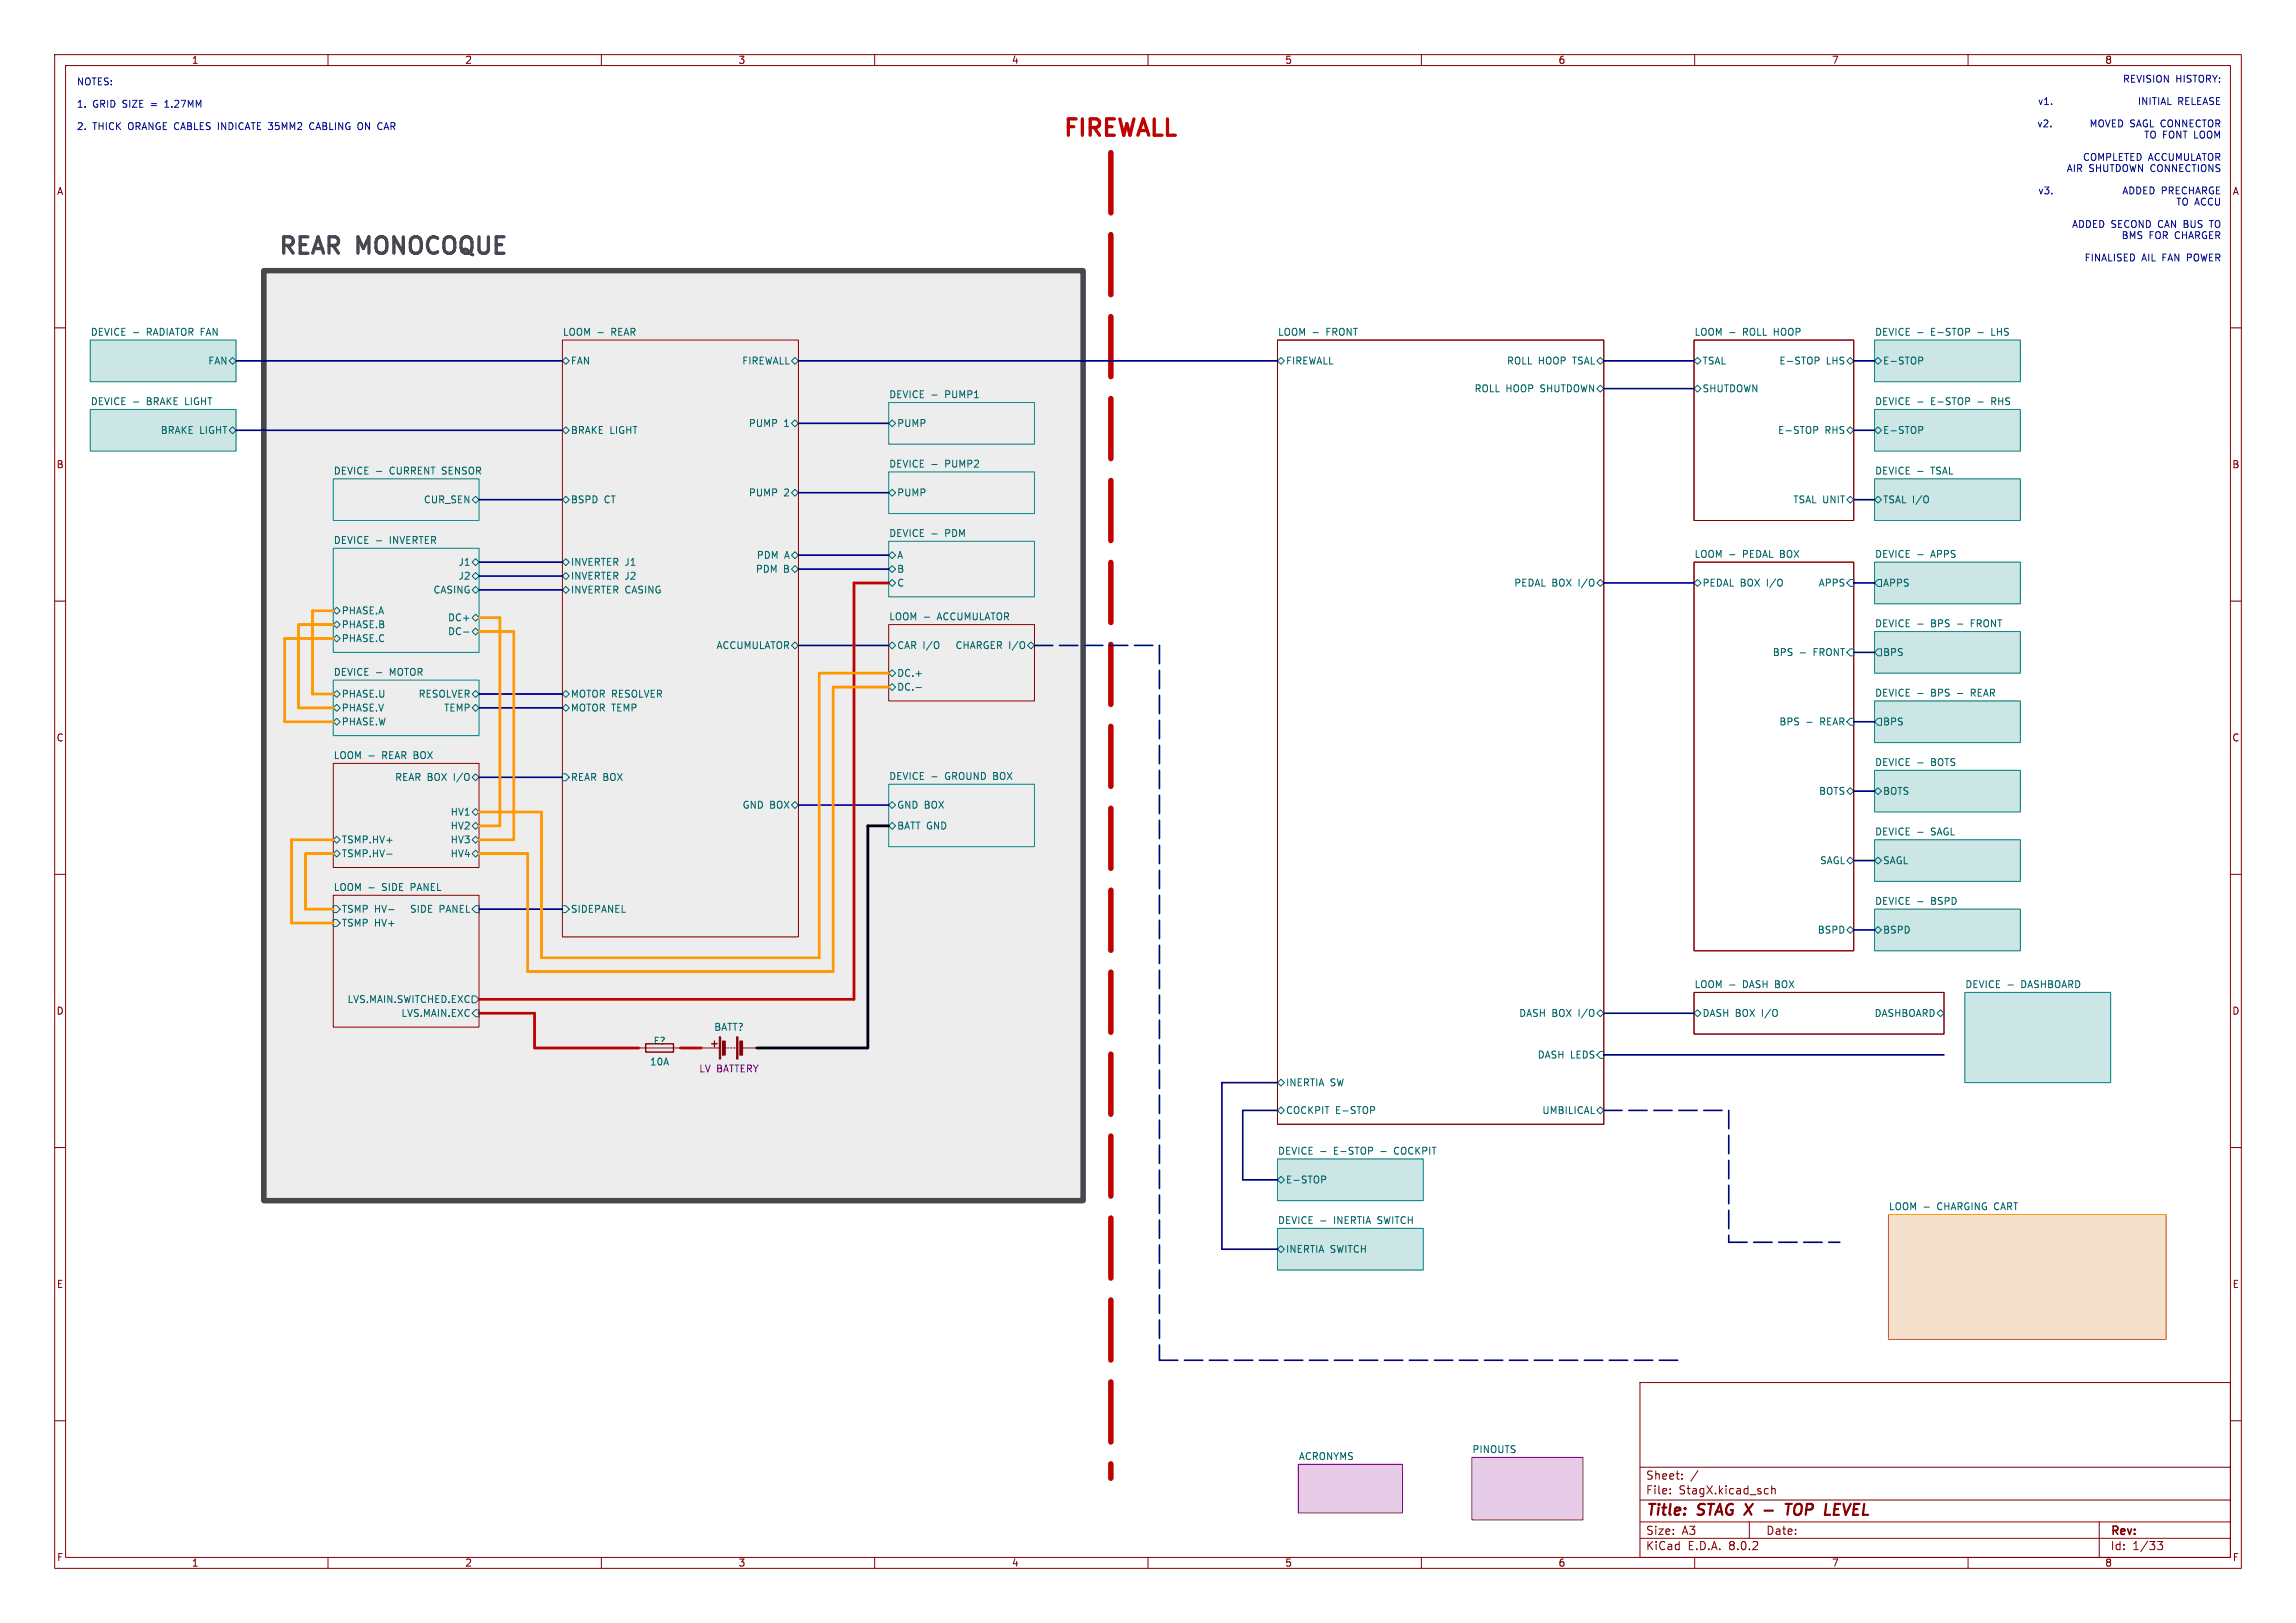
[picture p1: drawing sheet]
<svg xmlns="http://www.w3.org/2000/svg" width="420mm" height="297mm" viewBox="0 0 420 297" stroke-linecap="round" stroke-linejoin="round" font-family="sans-serif">
<defs><g id="words">
<text font-size="4.2" fill="#c20000" x="194.3" y="25.2">FIREWALL</text>
<g font-size="4.2" fill="#484848">
<text x="50.8" y="46.7">REAR</text>
<text x="65.6" y="46.7">MONOCOQUE</text>
</g>
<g font-size="2.8" fill="#840000">
<text x="301" y="277.9">Title:</text>
<text x="310.6" y="277.9">STAG X</text>
<text x="329.1" y="277.9">TOP</text>
<text x="337.1" y="277.9">LEVEL</text>
</g>
<g font-size="2.1" fill="#840000">
<text x="301" y="273.7">File:</text>
<text x="301" y="271">Sheet:</text>
<text x="307.1" y="273.7">StagX.kicad_sch</text>
<text x="301" y="281.1">Size:</text>
<text x="307.6" y="281.1">A3</text>
<text x="323" y="281.1">Date:</text>
<text x="386" y="281.3">Rev:</text>
<text x="301" y="283.9">KiCad</text>
<text x="308.7" y="283.9">E.D.A.</text>
<text x="316.3" y="283.9">8.0.2</text>
<text x="386" y="283.9">Id:</text>
<text x="390.1" y="283.9">1/33</text>
</g>
<g font-size="1.8" fill="#840000">
<text x="35" y="11.9">1</text>
<text x="85" y="11.9">2</text>
<text x="135" y="11.9">3</text>
<text x="185" y="11.9">4</text>
<text x="235" y="11.9">5</text>
<text x="285" y="11.9">6</text>
<text x="335" y="11.9">7</text>
<text x="385" y="11.9">8</text>
<text x="10.3" y="35.9">A</text>
<text x="408.3" y="35.9">A</text>
<text x="10.3" y="85.9">B</text>
<text x="408.2" y="85.9">B</text>
<text x="10.3" y="135.9">C</text>
<text x="408.2" y="135.9">C</text>
<text x="10.3" y="185.9">D</text>
<text x="408.2" y="185.9">D</text>
<text x="10.3" y="235.9">E</text>
<text x="408.3" y="235.9">E</text>
<text x="10.3" y="285.9">F</text>
<text x="35" y="286.9">1</text>
<text x="85" y="286.9">2</text>
<text x="135" y="286.9">3</text>
<text x="185" y="286.9">4</text>
<text x="235" y="286.9">5</text>
<text x="285" y="286.9">6</text>
<text x="335" y="286.9">7</text>
<text x="385" y="286.9">8</text>
<text x="408.3" y="285.9">F</text>
</g>
<g font-size="1.8" fill="#0000c2">
<text x="14" y="15.7">NOTES:</text>
<text x="391.7" y="15.4">REVISION</text>
<text x="401.4" y="15.4">HISTORY:</text>
<text x="14" y="19.8">1.</text>
<text x="14" y="23.9">2.</text>
<text x="17" y="19.8">GRID SIZE</text>
<text x="17" y="23.9">THICK</text>
<text x="23.6" y="23.9">ORANGE CABLES INDICATE 35MM2</text>
<text x="27.9" y="19.8">=</text>
<text x="30.6" y="19.8">1.27MM</text>
<text x="57.5" y="23.9">CABLING</text>
<text x="66.6" y="23.9">ON CAR</text>
<text x="372.6" y="23.6">v2.</text>
<text x="372.7" y="19.5">v1.</text>
<text x="383.6" y="23.6">MOVED SAGL CONNECTOR</text>
<text x="394.2" y="19.5">INITIAL</text>
<text x="401.6" y="19.5">RELEASE</text>
<text x="383.6" y="29.8">COMPLETED ACCUMULATOR</text>
<text x="396.6" y="25.7">TO FONT LOOM</text>
<text x="372.8" y="35.9">v3.</text>
<text x="380" y="31.8">AIR SHUTDOWN CONNECTIONS</text>
<text x="390.8" y="35.9">ADDED PRECHARGE</text>
<text x="403.5" y="37.9">TO ACCU</text>
<text x="381.2" y="42">ADDED SECOND CAN BUS</text>
<text x="391.9" y="44.1">BMS</text>
<text x="397" y="44.1">FOR CHARGER</text>
<text x="383.5" y="48.2">FINALISED</text>
<text x="394" y="48.2">AIL FAN POWER</text>
</g>
<g font-size="1.8" fill="#006464">
<text x="16.5" y="61.5">DEVICE -</text>
<text x="27" y="61.5">RADIATOR FAN</text>
<text x="102.9" y="61.5">LOOM -</text>
<text x="111.9" y="61.5">REAR</text>
<text x="233.7" y="61.5">LOOM -</text>
<text x="242.7" y="61.5">FRONT</text>
<text x="309.9" y="61.5">LOOM -</text>
<text x="318.9" y="61.5">ROLL HOOP</text>
<text x="342.9" y="61.5">DEVICE -</text>
<text x="353.3" y="61.5">E-STOP</text>
<text x="362" y="61.5">-</text>
<text x="364.8" y="61.5">LHS</text>
<text x="38" y="66.9">FAN</text>
<text x="104.3" y="66.9">FAN</text>
<text x="135.7" y="66.9">FIREWALL</text>
<text x="235.1" y="66.9">FIREWALL</text>
<text x="269.6" y="72">ROLL HOOP SHUTDOWN</text>
<text x="275.6" y="66.9">ROLL HOOP TSAL</text>
<text x="311.3" y="66.9">TSAL</text>
<text x="311.3" y="72">SHUTDOWN</text>
<text x="325.4" y="66.9">E-STOP</text>
<text x="334.1" y="66.9">LHS</text>
<text x="344.4" y="66.9">E-STOP</text>
<text x="16.5" y="74.2">DEVICE -</text>
<text x="27" y="74.2">BRAKE LIGHT</text>
<text x="162.6" y="72.9">DEVICE -</text>
<text x="173" y="72.9">PUMP1</text>
<text x="342.9" y="74.2">DEVICE -</text>
<text x="353.3" y="74.2">E-STOP</text>
<text x="362" y="74.2">-</text>
<text x="364.8" y="74.2">RHS</text>
<text x="29.3" y="79.6">BRAKE LIGHT</text>
<text x="104.3" y="79.6">BRAKE LIGHT</text>
<text x="136.9" y="78.3">PUMP</text>
<text x="143.4" y="78.3">1</text>
<text x="164" y="78.3">PUMP</text>
<text x="325.2" y="79.6">E-STOP</text>
<text x="333.8" y="79.6">RHS</text>
<text x="344.4" y="79.6">E-STOP</text>
<text x="61" y="86.9">DEVICE -</text>
<text x="71.4" y="86.9">CURRENT SENSOR</text>
<text x="162.6" y="85.6">DEVICE -</text>
<text x="173" y="85.6">PUMP2</text>
<text x="342.9" y="86.9">DEVICE -</text>
<text x="353.3" y="86.9">TSAL</text>
<text x="77.4" y="92.3">CUR_SEN</text>
<text x="104.3" y="92.3">BSPD</text>
<text x="110.5" y="92.3">CT</text>
<text x="136.9" y="91">PUMP</text>
<text x="143.4" y="91">2</text>
<text x="164" y="91">PUMP</text>
<text x="327.9" y="92.3">TSAL UNIT</text>
<text x="344.4" y="92.3">TSAL I/O</text>
<text x="61" y="99.6">DEVICE -</text>
<text x="71.4" y="99.6">INVERTER</text>
<text x="162.6" y="98.3">DEVICE -</text>
<text x="173" y="98.3">PDM</text>
<text x="83.8" y="103.7">J1</text>
<text x="83.8" y="106.3">J2</text>
<text x="104.3" y="103.7">INVERTER J1</text>
<text x="104.3" y="106.3">INVERTER J2</text>
<text x="138.2" y="105">PDM B</text>
<text x="138.3" y="102.5">PDM A</text>
<text x="164" y="107.5">C</text>
<text x="164" y="105">B</text>
<text x="164" y="102.5">A</text>
<text x="276.9" y="107.5">PEDAL BOX</text>
<text x="288.8" y="107.5">I/O</text>
<text x="309.9" y="102.2">LOOM -</text>
<text x="311.3" y="107.5">PEDAL BOX</text>
<text x="318.9" y="102.2">PEDAL BOX</text>
<text x="323.3" y="107.5">I/O</text>
<text x="332.6" y="107.5">APPS</text>
<text x="342.9" y="102.2">DEVICE -</text>
<text x="344.4" y="107.5">APPS</text>
<text x="353.3" y="102.2">APPS</text>
<text x="62.4" y="112.6">PHASE.A</text>
<text x="79.2" y="108.8">CASING</text>
<text x="81.9" y="113.9">DC+</text>
<text x="104.3" y="108.8">INVERTER CASING</text>
<text x="162.6" y="113.6">LOOM -</text>
<text x="171.6" y="113.6">ACCUMULATOR</text>
<text x="62.4" y="115.2">PHASE.B</text>
<text x="62.4" y="117.7">PHASE.C</text>
<text x="81.9" y="116.4">DC-</text>
<text x="131" y="119">ACCUMULATOR</text>
<text x="164" y="119">CAR I/O</text>
<text x="174.7" y="119">CHARGER I/O</text>
<text x="342.9" y="114.9">DEVICE -</text>
<text x="353.3" y="114.9">BPS</text>
<text x="358.3" y="114.9">-</text>
<text x="361" y="114.9">FRONT</text>
<text x="61" y="123.7">DEVICE -</text>
<text x="71.4" y="123.7">MOTOR</text>
<text x="164" y="124.1">DC.+</text>
<text x="324.2" y="120.2">BPS</text>
<text x="331.8" y="120.2">FRONT</text>
<text x="344.4" y="120.2">BPS</text>
<text x="62.4" y="130.4">PHASE.V</text>
<text x="62.4" y="127.9">PHASE.U</text>
<text x="76.5" y="127.9">RESOLVER</text>
<text x="81.1" y="130.4">TEMP</text>
<text x="104.3" y="127.9">MOTOR RESOLVER</text>
<text x="104.3" y="130.4">MOTOR TEMP</text>
<text x="164" y="126.6">DC.-</text>
<text x="342.9" y="127.6">DEVICE -</text>
<text x="353.3" y="127.6">BPS</text>
<text x="358.3" y="127.6">-</text>
<text x="361" y="127.6">REAR</text>
<text x="62.4" y="132.9">PHASE.W</text>
<text x="325.4" y="132.9">BPS</text>
<text x="333.1" y="132.9">REAR</text>
<text x="344.4" y="132.9">BPS</text>
<text x="61" y="139">LOOM -</text>
<text x="70" y="139">REAR BOX</text>
<text x="72.2" y="143.1">REAR BOX</text>
<text x="83.1" y="143.1">I/O</text>
<text x="104.3" y="143.1">REAR BOX</text>
<text x="162.6" y="142.8">DEVICE -</text>
<text x="173" y="142.8">GROUND BOX</text>
<text x="342.9" y="140.3">DEVICE -</text>
<text x="353.3" y="140.3">BOTS</text>
<text x="82.3" y="149.5">HV1</text>
<text x="135.7" y="148.2">GND BOX</text>
<text x="164" y="148.2">GND BOX</text>
<text x="332.6" y="145.6">BOTS</text>
<text x="344.4" y="145.6">BOTS</text>
<text x="62.4" y="154.5">TSMP.HV+</text>
<text x="82.3" y="154.5">HV3</text>
<text x="82.3" y="152">HV2</text>
<text x="164" y="152">BATT GND</text>
<text x="342.9" y="153">DEVICE -</text>
<text x="353.3" y="153">SAGL</text>
<text x="62.4" y="157.1">TSMP.HV-</text>
<text x="82.3" y="157.1">HV4</text>
<text x="332.8" y="158.3">SAGL</text>
<text x="344.4" y="158.3">SAGL</text>
<text x="61" y="163.1">LOOM -</text>
<text x="62.4" y="167.2">TSMP HV-</text>
<text x="70" y="163.1">SIDE</text>
<text x="74.9" y="167.2">SIDE</text>
<text x="75.4" y="163.1">PANEL</text>
<text x="80.3" y="167.2">PANEL</text>
<text x="104.3" y="167.2">SIDEPANEL</text>
<text x="342.9" y="165.7">DEVICE -</text>
<text x="353.3" y="165.7">BSPD</text>
<text x="62.4" y="169.8">TSMP HV+</text>
<text x="332.4" y="171">BSPD</text>
<text x="344.4" y="171">BSPD</text>
<text x="63.5" y="183.7">LVS.MAIN.SWITCHED.EXC</text>
<text x="309.9" y="180.9">LOOM -</text>
<text x="318.9" y="180.9">DASH BOX</text>
<text x="359.4" y="180.9">DEVICE -</text>
<text x="369.9" y="180.9">DASHBOARD</text>
<text x="73.3" y="186.3">LVS.MAIN.EXC</text>
<text x="119.5" y="191.4">F?</text>
<text x="130.6" y="188.8">BATT?</text>
<text x="277.8" y="186.3">DASH BOX</text>
<text x="288.8" y="186.3">I/O</text>
<text x="311.3" y="186.3">DASH BOX</text>
<text x="322.4" y="186.3">I/O</text>
<text x="342.8" y="186.3">DASHBOARD</text>
<text x="118.8" y="195.2">10A</text>
<text x="281.2" y="193.9">DASH LEDS</text>
<text x="235.1" y="199">INERTIA SW</text>
<text x="235.1" y="204.1">COCKPIT</text>
<text x="244.3" y="204.1">E-STOP</text>
<text x="282" y="204.1">UMBILICAL</text>
<text x="233.7" y="211.4">DEVICE -</text>
<text x="244.1" y="211.4">E-STOP</text>
<text x="252.8" y="211.4">-</text>
<text x="255.5" y="211.4">COCKPIT</text>
<text x="235.1" y="216.8">E-STOP</text>
<text x="345.4" y="221.5">LOOM -</text>
<text x="354.5" y="221.5">CHARGING CART</text>
<text x="233.7" y="224.1">DEVICE -</text>
<text x="244.1" y="224.1">INERTIA SWITCH</text>
<text x="235.1" y="229.5">INERTIA SWITCH</text>
<text x="237.5" y="267.3">ACRONYMS</text>
<text x="269.2" y="266">PINOUTS</text>
</g>
<text font-size="1.8" fill="#840084" x="127.8" y="196.4">LV BATTERY</text>
</g></defs>
<g fill="none" stroke="#840000" stroke-width=".18">
<path d="M10 10h400v277h-400zM12 12h396v273h-396zM60 10v2M110 10v2M160 10v2M210 10v2M260 10v2M310 10v2M360 10v2M10 60h2M408 60h2M102.9 62.2h43.1v109.3h-43.1z"/>
<path d="M233.7 62.2h59.7v143.5h-59.7zM309.9 62.2h29.2v33.1h-29.2zM10 110h2M162.6 114.3h26.6v14h-26.6zM309.9 102.9h29.2v71.1h-29.2zM408 110h2M61 139.7h26.6v19.1h-26.6zM10 160h2M408 160h2M61 163.8h26.6v24.2h-26.6zM309.9 181.6h45.7v7.6h-45.7zM10 210h2"/>
<path d="M408 210h2M10 260h2M300 253h108v32h-108zM408 260h2M300 278.5h108M300 274.5h108M300 268.5h108M305.5 273.2v.2M305.5 272.5v.1M307.7 270.5v.2M307.7 269.8v.1M310.6 269.1l-1.3 1.9"/>
<path d="M320 278.5v3M323 272.4l.4 .1M323.4 273.3l-.4 .1M324.1 272.5l.2-.1 .4 .1v.9M324.1 271.9v1.5M384 278.5v6.5M60 285v2M110 285v2M160 285v2M210 285v2M260 285v2M300 281.5h108"/>
<path d="M310 285v2M360 285v2M394.7 282.1h.9l-.5 .6 .4 .1v.6l-.2 .2-.6-.1"/>
</g>
<path d="M322.8 276.4h1.5M326.6 275.2h1.2M327.2 275.2l-.2 2M328.6 275.3a1.24 1.24 0 0 0 0 1.9M335.4 277.2h1M335.6 276.2h.6M335.7 275.2h.9" fill="none" stroke="#840000" stroke-width=".4"/>
<g fill="#e6cce6" stroke="#e6cce6" stroke-width=".18">
<path d="M269.2 266.7h20.4v11.4h-20.4z"/>
<path d="M237.5 268h19v8.9h-19z"/>
</g>
<g fill="#cce6e6" stroke="#cce6e6" stroke-width=".18">
<path d="M16.5 62.2h26.7v7.7h-26.7z"/>
<path d="M61 87.6h26.6v7.7h-26.6z"/>
<path d="M162.6 99.1h26.6v10.1h-26.6z"/>
<path d="M162.6 86.4h26.6v7.6h-26.6z"/>
<path d="M342.9 153.7h26.7v7.6h-26.7z"/>
<path d="M233.7 224.8h26.6v7.6h-26.6z"/>
<path d="M162.6 143.5h26.6v11.4h-26.6z"/>
<path d="M162.6 73.7h26.6v7.6h-26.6z"/>
<path d="M61 124.5h26.6v10.1h-26.6z"/>
<path d="M61 100.3h26.6v19.1h-26.6z"/>
<path d="M342.9 166.4h26.7v7.6h-26.7z"/>
<path d="M359.4 181.6h26.7v16.5h-26.7z"/>
<path d="M342.9 141h26.7v7.6h-26.7z"/>
<path d="M342.9 74.9h26.7v7.7h-26.7z"/>
<path d="M342.9 62.2h26.7v7.7h-26.7z"/>
<path d="M342.9 87.6h26.7v7.7h-26.7z"/>
<path d="M233.7 212.1h26.6v7.6h-26.6z"/>
<path d="M342.9 128.3h26.7v7.6h-26.7z"/>
<path d="M342.9 115.6h26.7v7.6h-26.7z"/>
<path d="M342.9 102.9h26.7v7.6h-26.7z"/>
<path d="M16.5 74.9h26.7v7.7h-26.7z"/>
</g>
<path d="M345.4 222.2h50.8v22.9h-50.8z" fill="#f5e0cc" stroke="#f5e0cc" stroke-width=".18"/>
<path d="M48.3 49.5h149.8v170.2h-149.8z" fill="#ededed"/>
<path d="M237.5 268h19v8.9h-19zM269.2 266.7h20.4v11.4h-20.4z" fill="none" stroke="#840084" stroke-width=".18"/>
<g fill="none" stroke="#008484" stroke-width=".18">
<path d="M16.5 62.2h26.7v7.7h-26.7zM16.5 74.9h26.7v7.7h-26.7zM162.6 73.7h26.6v7.6h-26.6zM342.9 74.9h26.7v7.7h-26.7zM342.9 62.2h26.7v7.7h-26.7zM61 87.6h26.6v7.7h-26.6zM162.6 99.1h26.6v10.1h-26.6zM162.6 86.4h26.6v7.6h-26.6zM342.9 87.6h26.7v7.7h-26.7zM61 100.3h26.6v19.1h-26.6zM342.9 115.6h26.7v7.6h-26.7zM342.9 102.9h26.7v7.6h-26.7z"/>
<path d="M61 124.5h26.6v10.1h-26.6zM342.9 128.3h26.7v7.6h-26.7zM162.6 143.5h26.6v11.4h-26.6zM342.9 153.7h26.7v7.6h-26.7zM342.9 141h26.7v7.6h-26.7zM342.9 166.4h26.7v7.6h-26.7zM359.4 181.6h26.7v16.5h-26.7zM233.7 212.1h26.6v7.6h-26.6zM233.7 224.8h26.6v7.6h-26.6z"/>
</g>
<g fill="none" stroke="#006464" stroke-width=".18">
<path d="M24.4 60.9h1M24.4 73.6h1M41.9 66l.6-.6 .7 .6-.7 .7zM41.9 78.7l.6-.6 .7 .6-.7 .7zM102.9 66l.6-.6 .6 .6-.6 .7zM102.9 78.7l.6-.6 .6 .6-.6 .7zM109.4 60.9h.9M144.8 66l.6-.6 .6 .6-.6 .7zM144.8 77.5l.6-.7 .6 .7-.6 .6zM162.6 77.5l.6-.7 .6 .7-.6 .6zM170.5 72.3h.9M233.7 66l.6-.6 .6 .6-.6 .7z"/>
<path d="M240.2 60.9h1M292.1 71.1l.6-.6 .7 .6-.7 .7zM292.1 66l.6-.6 .7 .6-.7 .7zM309.9 66l.6-.6 .6 .6-.6 .7zM309.9 71.1l.6-.6 .6 .6-.6 .7zM316.4 60.9h1M332.3 78l.2 .3v.3l-.2 .1M332.5 65.3l.3 .3-.1 .3-.2 .1M337.8 66l.7-.6 .6 .6-.6 .7zM337.8 78.7l.7-.6 .6 .6-.6 .7zM342.9 78.7l.6-.6 .7 .6-.7 .7zM342.9 66l.6-.6 .7 .6-.7 .7z"/>
<path d="M350.8 60.9h1M350.8 73.6h1M351.5 78l.2 .3v.3l-.2 .1M351.5 65.3l.2 .3v.3l-.2 .1M68.9 86.3h.9M68.9 99h.9M86.4 91.4l.6-.6 .6 .6-.6 .7zM102.9 91.4l.6-.6 .6 .6-.6 .7zM144.8 90.2l.6-.7 .6 .7-.6 .6zM162.6 90.2l.6-.7 .6 .7-.6 .6zM170.5 97.7h.9M170.5 85h.9"/>
<path d="M337.8 91.4l.7-.6 .6 .6-.6 .7zM342.9 91.4l.6-.6 .7 .6-.7 .7zM350.8 86.3h1M352.7 90.9v.9M61 111.8l.6-.7 .6 .7-.6 .6zM61 114.3l.6-.6 .6 .6-.6 .6zM61 116.8l.6-.6 .6 .6-.6 .7zM84.8 115.7h1M86.4 102.9l.6-.7 .6 .7-.6 .6zM86.4 105.4l.6-.6 .6 .6-.6 .6zM86.4 108l.6-.7 .6 .7-.6 .6zM87 112.4l.6 .6-.6 .7-.6-.7z"/>
<path d="M87 114.9l.6 .7-.6 .6-.6-.6zM102.9 102.9l.6-.7 .6 .7-.6 .6zM102.9 105.4l.6-.6 .6 .6-.6 .6zM102.9 108l.6-.7 .6 .7-.6 .6zM144.8 118.1l.6-.6 .6 .6-.6 .6zM144.8 101.6l.6-.6 .6 .6-.6 .6zM145.4 103.5l.6 .6-.6 .7-.6-.7zM162.6 106.7l.6-.7 .6 .7-.6 .6zM162.6 101.6l.6-.6 .6 .6-.6 .6zM162.6 118.1l.6-.6 .6 .6-.6 .6zM163.2 103.5l.6 .6-.6 .7-.6-.7zM169.1 112.9h.9"/>
<path d="M171.7 117.6v.9M187.4 117.6v.9M188 118.1l.6-.6 .6 .6-.6 .6zM292.1 106.7l.6-.7 .7 .7-.7 .6zM309.9 106.7l.6-.7 .6 .7-.6 .6zM316.4 101.5h1M329.3 119.5h1M338.5 106h.6v1.3h-.6l-.7-.6zM338.5 118.7h.6v1.3h-.6l-.7-.6zM343.5 118.7h.7v1.3h-.7l-.6-.6zM343.5 106h.7v1.3h-.7l-.6-.6zM350.8 101.5h1"/>
<path d="M350.8 114.2h1M61 129.5l.6-.6 .6 .6-.6 .7zM61 132.1l.6-.7 .6 .7-.6 .6zM61.6 126.4l.6 .6-.6 .6-.6-.6zM67.5 138.3h.9M68.9 123.1h.9M86.4 129.5l.6-.6 .6 .6-.6 .7zM87 126.4l.6 .6-.6 .6-.6-.6zM102.9 129.5l.6-.6 .6 .6-.6 .7zM103.5 126.4l.6 .6-.6 .6-.6-.6zM162.6 125.7l.6-.6 .6 .6-.6 .7zM162.6 123.2l.6-.6 .6 .6-.6 .6z"/>
<path d="M167.6 125.8h.9M330.5 132.2h1M338.5 131.4h.6v1.3h-.6l-.7-.6zM343.5 131.4h.7v1.3h-.7l-.6-.6zM350.8 139.6h1M350.8 126.9h1M61.6 153l.6 .7-.6 .6-.6-.6zM61.6 155.6l.6 .6-.6 .6-.6-.6zM70.7 156.3h1M86.4 148.6l.6-.6 .6 .6-.6 .6zM86.4 151.1l.6-.6 .6 .6-.6 .7zM86.4 142.2l.6-.6 .6 .6-.6 .7z"/>
<path d="M87 153l.6 .7-.6 .6-.6-.6zM87 155.6l.6 .6-.6 .6-.6-.6zM102.9 141.6h.6l.6 .6-.6 .7h-.6zM145.4 146.7l.6 .6-.6 .7-.6-.7zM162.6 147.3l.6-.6 .6 .6-.6 .7zM162.6 151.1l.6-.6 .6 .6-.6 .7zM170.5 142.2h.9M337.8 144.8l.7-.7 .6 .7-.6 .6zM337.8 157.5l.7-.7 .6 .7-.6 .6zM342.9 157.5l.6-.7 .7 .7-.7 .6zM343.5 144.1l.7 .7-.7 .6-.6-.6zM350.8 152.3h1"/>
<path d="M61 165.7h.6l.6 .7-.6 .6h-.6zM61 168.3h.6l.6 .6-.6 .6h-.6zM67.5 162.5h.9M87 165.7h.6v1.3h-.6l-.6-.6zM102.9 165.7h.6l.6 .7-.6 .6h-.6zM337.8 170.2l.7-.7 .6 .7-.6 .6zM342.9 170.2l.6-.7 .7 .7-.7 .6zM350.8 165h1M86.4 182.2h.6l.6 .7-.6 .6h-.6zM87 184.8h.6v1.3h-.6l-.6-.7zM233.7 198.1l.6-.6 .6 .6-.6 .7zM292.1 185.4l.6-.6 .7 .6-.7 .7z"/>
<path d="M292.7 192.4h.7v1.3h-.7l-.6-.7zM309.9 185.4l.6-.6 .6 .6-.6 .7zM316.4 180.3h1M354.3 185.4l.7-.6 .6 .6-.6 .7zM367.3 180.3h1M233.7 203.2l.6-.6 .6 .6-.6 .6zM233.7 215.9l.6-.6 .6 .6-.6 .6zM241.6 210.7h.9M242.3 215.2l.2 .3-.1 .3-.1 .1M251.4 202.6v.5M292.1 203.2l.6-.6 .7 .6-.7 .6zM233.7 228.6l.6-.6 .6 .6-.6 .6z"/>
<path d="M241.6 223.4h.9M352 220.9h.9"/>
</g>
<g fill="none" stroke="#840000" stroke-width=".18">
<path d="M102.9 62.2h43.1v109.3h-43.1zM233.7 62.2h59.7v143.5h-59.7zM309.9 62.2h29.2v33.1h-29.2zM162.6 114.3h26.6v14h-26.6zM309.9 102.9h29.2v71.1h-29.2zM61 139.7h26.6v19.1h-26.6zM61 163.8h26.6v24.2h-26.6zM116.8 191.8h7.7M128.3 191.8h3.3M132.6 191.8h.2M133.1 191.8h.2M133.6 191.8h.3"/>
<path d="M134.1 191.8h.3M134.6 191.8h.3M135.9 191.8h2.5M309.9 181.6h45.7v7.6h-45.7z"/>
</g>
<path d="M345.4 222.2h50.8v22.9h-50.8z" fill="none" stroke="#c60" stroke-width=".18"/>
<g fill="#840000" stroke="#840000" stroke-width=".18">
<path d="M134.7 189.7h.3v4.1h-.3z"/>
<path d="M131.6 189.7h.2v4.1h-.2z"/>
<path d="M135.3 190.5h.5v2.6h-.5z"/>
<path d="M132.2 190.5h.5v2.6h-.5z"/>
</g>
<path d="M118.1 191h5.1v1.5h-5.1zM130.2 191h1M130.7 190.5v1" fill="none" stroke="#840000" stroke-width=".25"/>
<g fill="none" stroke="#0000c2" stroke-width=".18">
<path d="M30.2 19.6h.7M30.3 18.7h-.1M388.6 14.4h.6l.2-.2-.1-.3-.7-.1v1.2M388.9 14.4l.5 .6M389.9 14.4h.4M390.5 13.8h-.6v1.2h.6M390.9 13.8l.4 1.2M391.4 17.9v1.2M392.7 17.9v1.2l-.7-1.2v1.2M393.3 17.9v1.2M393.7 17.9h.7M400.6 14.4l.2 .3-.2 .3"/>
<path d="M400.6 13.8h.2M401 17.9v1.2h.6M57.1 22.4a.68 .68 0 0 0-.5 .7 .68 .68 0 0 0 .5 .6M65.7 23.7h.3M66 22.4l-.3 .1M378.2 31.4l.4-1.3 .4 1.3M378.3 31h.6M382 28.2a.6 .6 0 0 0-.8 .4 .6 .6 0 0 0 .6 .8l.2-.2M383.1 28.1a.43 .43 0 0 0-.6 .4v.4a.43 .43 0 0 0 .6 .5M383.4 22l-.4 .9-.5-.9v1.2M388.3 35.5l.5-1.3 .4 1.3M388.5 35.1h.6"/>
<path d="M390.2 34.4l-.6-.2v1.3l.6-.2M392.7 24v1.3M393.5 24.2a.86 .86 0 0 0 .2 1.1 .43 .43 0 0 0 .6-.5l-.1-.6M395.8 24.6h.4M395.8 24v1.3M398.6 36.3v1.2M399.3 36.4a.86 .86 0 0 0 .3 1.1 .43 .43 0 0 0 .5-.4v-.7M401.5 37.5l.4-1.2 .4 1.2M401.6 37.2h.6M402.8 36.4l-.1 .6 .2 .5M379.1 41.6l.5-1.2 .4 1.2M379.3 41.3h.6"/>
<path d="M380.7 40.4h-.3v1.2h.3M381.6 47.1h.4M382.2 46.5h-.6v1.3M382.7 46.5v1.3M388.4 42.4v1.3l.7-.2v-.3l-.3-.2M388.4 43h.4M389.1 42.6l-.3 .4M389.7 43.7v-1.3l.4 .9 .4-.9v1.3M391.1 43.6l.4 .1M391.1 42.6l.1 .3 .3 .2M396 43.1l.4 .6M396.4 42.6v.3l-.2 .2"/>
</g>
<path d="M48.3 49.5h149.8v170.2h-149.8z" fill="none" stroke="#484848" stroke-width="1"/>
<path d="M203.2 27.9v242.6" fill="none" stroke="#c20000" stroke-width="1" stroke-dasharray="11 4"/>
<g fill="none" stroke="#000084" stroke-width=".3">
<path d="M43.2 66h59.7M43.2 78.7h59.7M146 77.5h16.6M146 66h87.7M293.4 66h16.5M293.4 71.1h16.5M339.1 66h3.8M339.1 78.7h3.8M87.6 91.4h15.3M146 90.2h16.6M339.1 91.4h3.8M87.6 102.9h15.3"/>
<path d="M87.6 108h15.3M87.6 105.4h15.3M146 118.1h16.6M146 101.6h16.6M146 104.1h16.6M293.4 106.7h16.5M339.1 119.4h3.8M339.1 106.7h3.8M87.6 127h15.3M87.6 129.5h15.3M339.1 132.1h3.8M87.6 142.2h15.3"/>
<path d="M146 147.3h16.6M339.1 157.5h3.8M339.1 144.8h3.8M87.6 166.4h15.3M339.1 170.2h3.8M233.7 198.1h-10.2v30.5h10.2M293.4 185.4h16.5M293.4 193h62.2M233.7 203.2h-6.4v12.7h6.4"/>
</g>
<path d="M189.2 118.1h22.9M212.1 118.1v130.8M293.4 203.2h22.8M316.2 203.2v24.1M316.2 227.3h20.3M212.1 248.9h95.2" fill="none" stroke="#000084" stroke-width=".3" stroke-dasharray="3.4 1.2"/>
<path d="M162.6 106.7h-6.4v76.2h-68.6M87.6 185.4h10.2v6.4h19M124.5 191.8h3.8" fill="none" stroke="#c20000" stroke-width=".5"/>
<path d="M61 116.8h-8.9v15.3h8.9M61 111.8h-3.9v15.2h3.9M61 114.3h-6.4v15.2h6.4M87.6 113h3.8v38.1h-3.8M87.6 115.6h6.4v38.1h-6.4M162.6 125.7h-10.2v52.1h-55.9v-21.6h-8.9M162.6 123.2h-12.7v52.1h-50.8v-26.7h-11.5M61 153.7h-7.7v15.2h7.7M61 156.2h-5.1v10.2h5.1" fill="none" stroke="#f90" stroke-width=".5"/>
<path d="M162.6 151.1h-3.9v40.7h-20.3" fill="none" stroke="#000" stroke-width=".5"/>
<use href="#words"/>
</svg>
